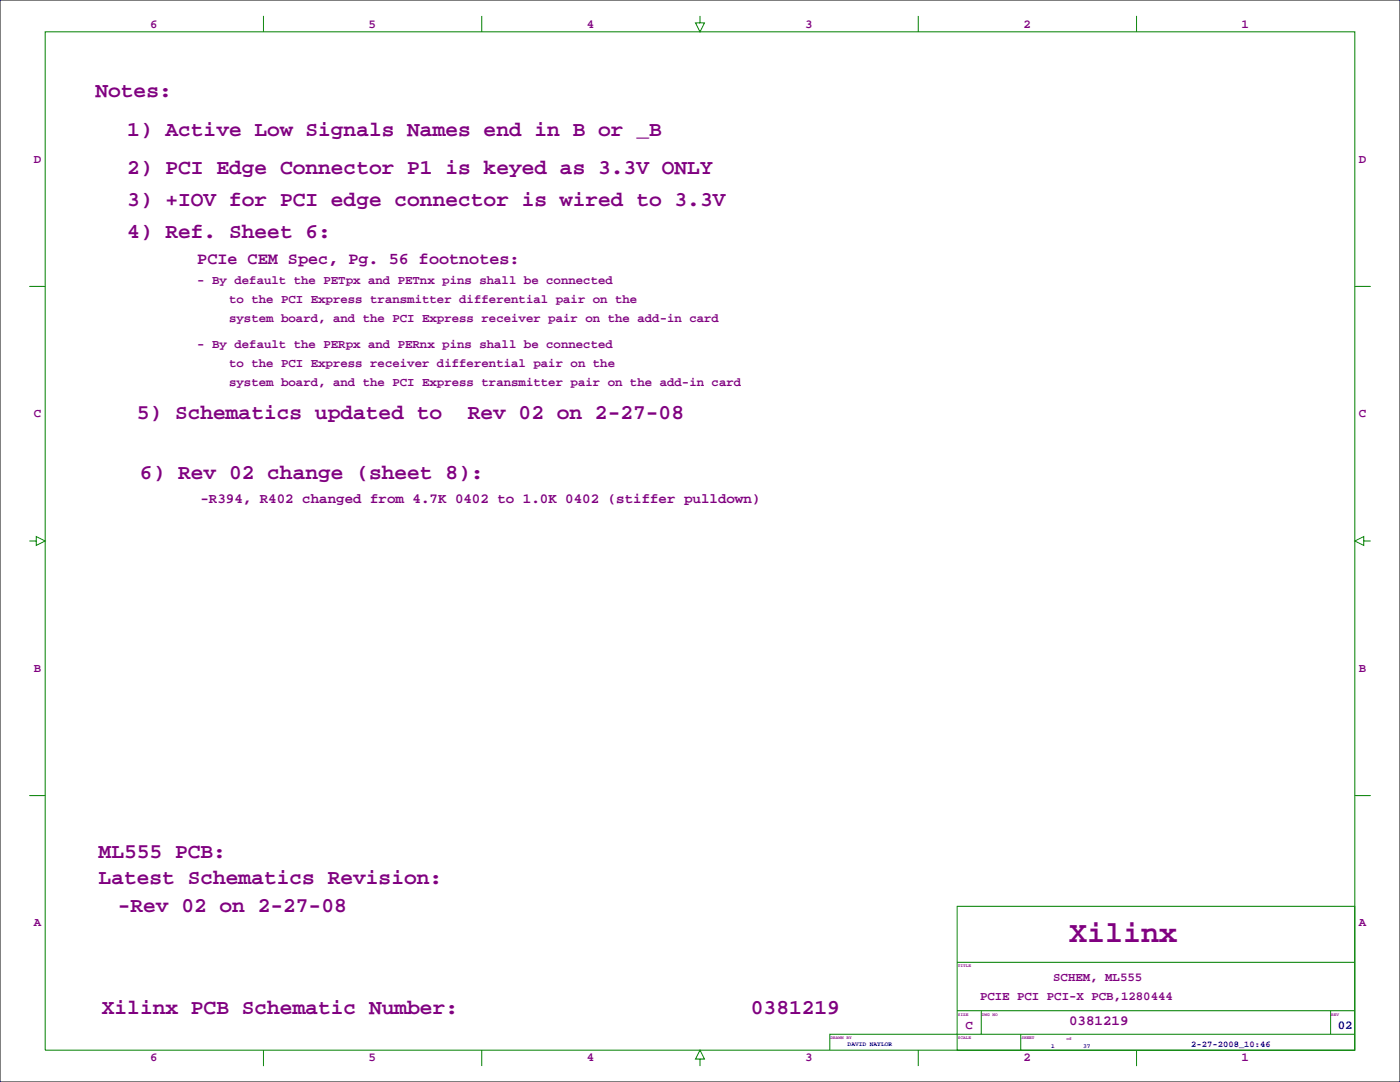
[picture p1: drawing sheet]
<svg xmlns="http://www.w3.org/2000/svg" width="559mm" height="432mm" viewBox="0 0 559 432" stroke-linecap="round" stroke-linejoin="round" font-family="sans-serif">
<defs><g id="words">
<text font-size="12" fill="#800080" x="426.7" y="376">Xilinx</text>
<g font-size="8.5" fill="#800080">
<text x="38.1" y="38.9">Notes:</text>
<text x="50.8" y="54.1">1) Active Low Signals Names end in B or _B</text>
<text x="50.8" y="69.4">2) PCI Edge Connector P1 is keyed as 3.3V ONLY</text>
<text x="50.8" y="82.1">3) +IOV for PCI edge connector is wired to 3.3V</text>
<text x="50.8" y="94.8">4) Ref. Sheet 6:</text>
<text x="54.6" y="167.2">5) Schematics updated to</text>
<text x="186.7" y="167.2">Rev 02 on 2-27-08</text>
<text x="55.9" y="191.3">6) Rev 02 change (sheet 8):</text>
<text x="39.4" y="342.4">ML555 PCB:</text>
<text x="39.4" y="352.6">Latest Schematics Revision:</text>
<text x="47" y="364">-Rev 02 on 2-27-08</text>
<text x="40.6" y="404.7">Xilinx PCB Schematic Number:</text>
<text x="299.7" y="404.7">0381219</text>
</g>
<text font-size="6.7" fill="#800080" x="78.7" y="105.3">PCIe CEM Spec, Pg. 56 footnotes:</text>
<g font-size="5.6" fill="#800080">
<text x="80" y="200.8">-R394, R402 changed from 4.7K 0402 to 1.0K 0402 (stiffer pulldown)</text>
<text x="426.7" y="409.1">0381219</text>
</g>
<g font-size="4.9" fill="#800080">
<text x="60" y="11">6</text>
<text x="147.1" y="11">5</text>
<text x="234.2" y="11">4</text>
<text x="321.4" y="11">3</text>
<text x="408.5" y="11">2</text>
<text x="495.6" y="11">1</text>
<text x="13.5" y="64.9">D</text>
<text x="542.3" y="64.9">D</text>
<text x="78.7" y="113.3">- By default the PETpx and PETnx pins shall be connected</text>
<text x="91.4" y="120.9">to the PCI Express transmitter differential pair on the</text>
<text x="91.4" y="128.5">system board, and the PCI Express receiver pair on the add-in card</text>
<text x="78.7" y="138.7">- By default the PERpx and PERnx pins shall be connected</text>
<text x="91.4" y="146.3">to the PCI Express receiver differential pair on the</text>
<text x="91.4" y="153.9">system board, and the PCI Express transmitter pair on the add-in card</text>
<text x="13.5" y="166.5">C</text>
<text x="542.3" y="166.5">C</text>
<text x="13.5" y="268.1">B</text>
<text x="542.3" y="268.1">B</text>
<text x="13.5" y="369.7">A</text>
<text x="542.3" y="369.7">A</text>
<text x="420.4" y="391.4">SCHEM, ML555</text>
<text x="391.2" y="399">PCIE PCI PCI-X PCB,1280444</text>
<text x="385.4" y="410.6">C</text>
<text x="60" y="423.5">6</text>
<text x="147.1" y="423.5">5</text>
<text x="234.2" y="423.5">4</text>
<text x="321.4" y="423.5">3</text>
<text x="408.5" y="423.5">2</text>
<text x="495.6" y="423.5">1</text>
</g>
<text font-size="4.9" fill="#000080" x="534" y="410.6">02</text>
<text font-size="3.5" fill="#000080" x="475.5" y="417.9">2-27-2008_10:46</text>
<g font-size="2.5" fill="#000080">
<text x="338.3" y="417.6">DAVID NAYLOR</text>
<text x="419.6" y="418.1">1</text>
<text x="432.3" y="418.1">37</text>
</g>
<g font-size="1.8" fill="#800080">
<text x="382.3" y="386">TITLE</text>
<text x="382.3" y="405.3">SIZE</text>
<text x="391.9" y="405.3">DWG NO</text>
<text x="531.4" y="405.3">REV</text>
<text x="331.5" y="414.7">DRAWN BY</text>
<text x="382.3" y="414.7">SCALE</text>
<text x="407.7" y="414.7">SHEET</text>
<text x="425.7" y="414.9">of</text>
</g>
</g></defs>
<path d="M0 0h558.8v431.8h-558.8z" fill="none" stroke="#000" stroke-width=".4"/>
<g fill="none" stroke="#008000" stroke-width=".4">
<path d="M18 12.7h522.8v406.4h-522.8zM105.2 6.3v6.4M192.3 6.3v6.4M279.4 6.3v2.8h1.8l-1.8 3.6-1.8-3.6h1.8M366.5 6.3v6.4M453.6 6.3v6.4M11.7 114.3h6.3M540.8 114.3h6.3M11.7 215.9h2.8v-1.8l3.5 1.8-3.5 1.8v-1.8M544.3 215.9v-1.8l-3.5 1.8 3.5 1.8v-1.8h2.8M11.7 317.5h6.3M540.8 317.5h6.3"/>
<path d="M382 361.7h158.8v57.4h-158.8zM382 384h158.8M105.2 419.1v6.3M192.3 419.1v6.3M366.5 419.1v6.3M382 403.4h158.8M391.7 403.4v9.3M407.4 412.7v6.4M453.6 419.1v6.3M531.1 403.4v9.3M540.8 412.7h-209.6v6.4M279.4 422.7h1.8l-1.8-3.6-1.8 3.6h1.8v2.7"/>
</g>
<use href="#words"/>
</svg>
